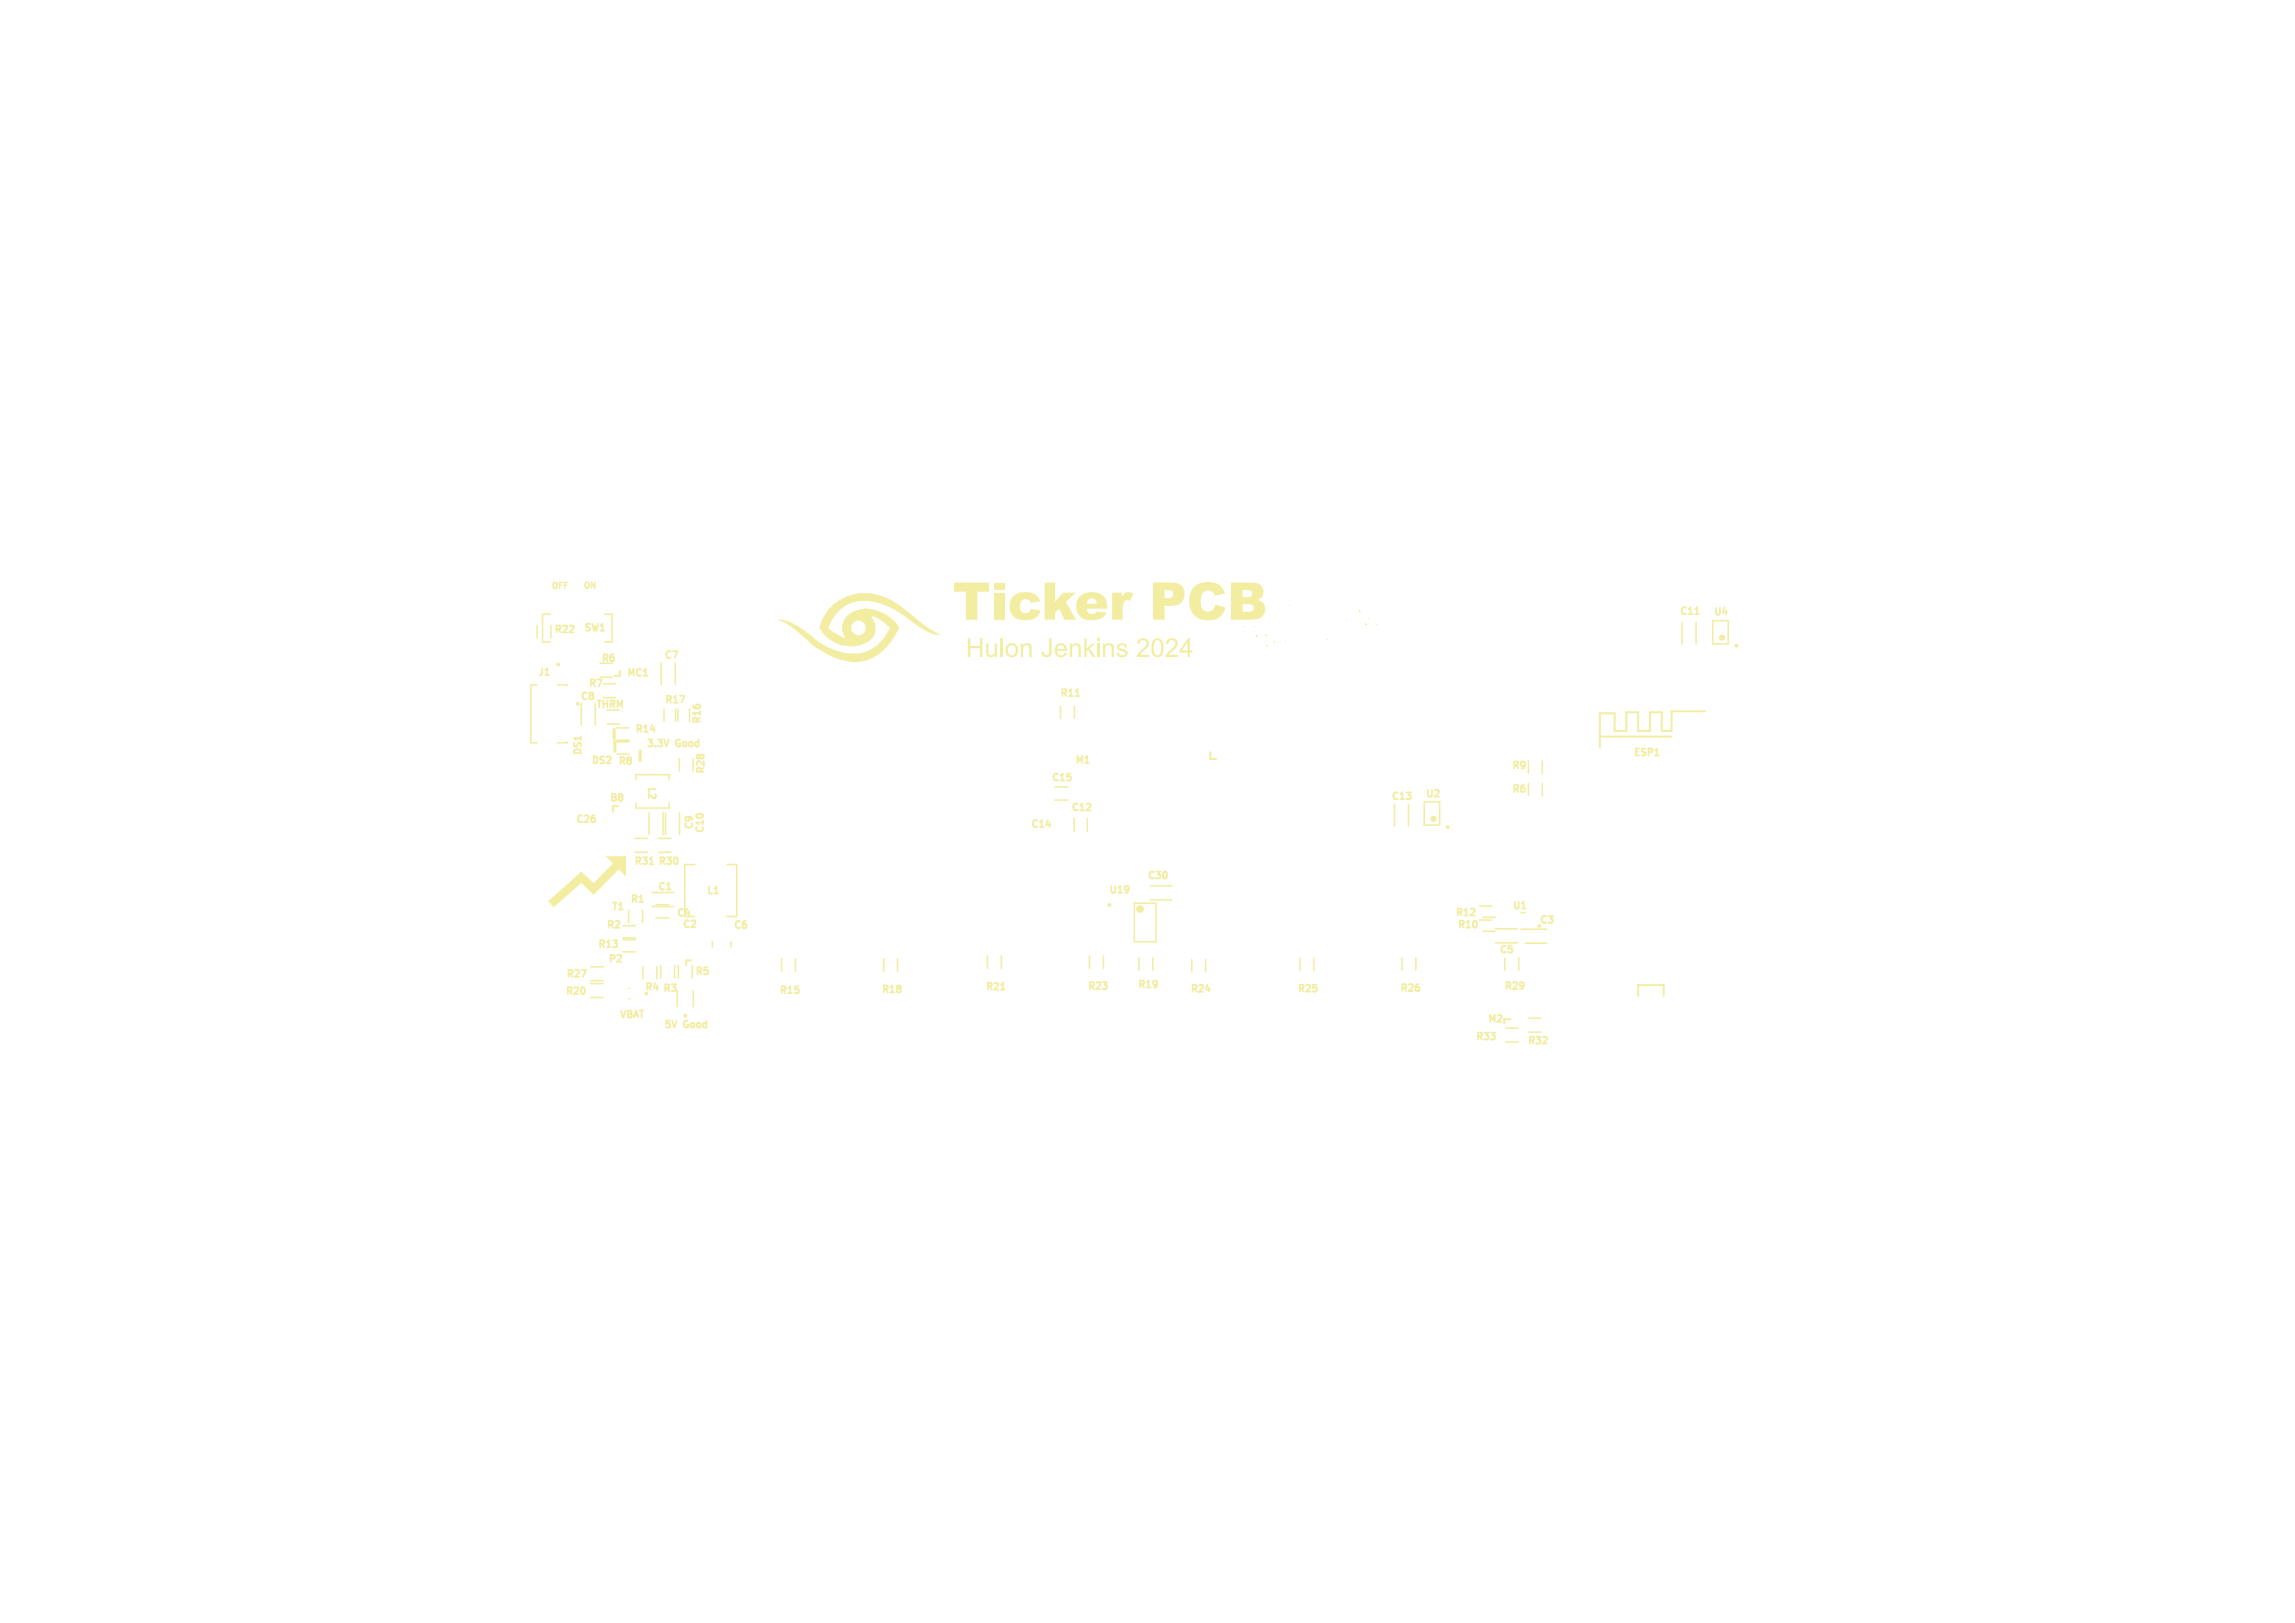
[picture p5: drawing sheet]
<svg xmlns="http://www.w3.org/2000/svg" width="297mm" height="210mm" viewBox="0 0 297 210" stroke-linecap="round" stroke-linejoin="round" font-family="sans-serif">
<defs><g id="words">
<g font-size="1.2" fill="#f2eda1">
<text x="71.6" y="82.2">R22</text>
<text x="75.4" y="82">SW1</text>
<text x="217.2" y="79.8">C11</text>
<text x="221.6" y="79.9">U4</text>
<text x="69.5" y="87.7">J1</text>
<text x="76" y="89.2">R7</text>
<text x="77.7" y="85.9">R6</text>
<text x="81" y="87.8">MC1</text>
<text x="85.8" y="85.5">C7</text>
<text x="75" y="90.9">C8</text>
<text x="77" y="91.9">THRM</text>
<text x="82" y="95.1">R14</text>
<text x="85.9" y="91.3">R17</text>
<text x="91" y="93.8" transform="rotate(-90 91 93.8)">R16</text>
<text x="137" y="90.4">R11</text>
<text x="75.5" y="97.9" transform="rotate(-90 75.5 97.9)">DS1</text>
<text x="76.4" y="99.1">DS2</text>
<text x="79.9" y="99.2">R8</text>
<text x="83.5" y="97">3.3V</text>
<text x="83.6" y="101.7" transform="rotate(90 83.6 101.7)">L2</text>
<text x="87.6" y="97">Good</text>
<text x="91.4" y="100.3" transform="rotate(-90 91.4 100.3)">R28</text>
<text x="135.9" y="101.4">C15</text>
<text x="139" y="99.1">M1</text>
<text x="195.5" y="99.8">R9</text>
<text x="211.2" y="98.1">ESP1</text>
<text x="74.4" y="106.8">C26</text>
<text x="78.8" y="104">B8</text>
<text x="90" y="107.5" transform="rotate(-90 90 107.5)">C9</text>
<text x="91.3" y="108" transform="rotate(-90 91.3 108)">C10</text>
<text x="133.2" y="107.4">C14</text>
<text x="138.5" y="105.2">C12</text>
<text x="179.9" y="103.8">C13</text>
<text x="184.4" y="103.5">U2</text>
<text x="195.5" y="102.9">R6</text>
<text x="81.9" y="112.2">R31 R30</text>
<text x="79" y="118.1">T1</text>
<text x="81.4" y="117.1">R1</text>
<text x="85" y="115.5">C1</text>
<text x="87.4" y="118.9">C4</text>
<text x="91.3" y="116">L1</text>
<text x="143.4" y="115.9">U19</text>
<text x="148.4" y="114">C30</text>
<text x="188.2" y="118.8">R12</text>
<text x="195.6" y="117.9">U1</text>
<text x="199.1" y="119.8">C3</text>
<text x="77.2" y="122.9">R13</text>
<text x="78.4" y="120.4">R2</text>
<text x="78.6" y="124.8">P2</text>
<text x="88.2" y="120.4">C2</text>
<text x="94.8" y="120.5">C6</text>
<text x="188.5" y="120.4">R10</text>
<text x="193.9" y="123.6">C5</text>
<text x="73" y="129">R20</text>
<text x="73.1" y="126.8">R27</text>
<text x="83.3" y="128.5">R4 R3</text>
<text x="89.8" y="126.5">R5</text>
<text x="100.7" y="128.9">R15</text>
<text x="113.9" y="128.8">R18</text>
<text x="127.4" y="128.4">R21</text>
<text x="140.6" y="128.4">R23</text>
<text x="147.1" y="128.2">R19</text>
<text x="153.9" y="128.7">R24</text>
<text x="167.7" y="128.7">R25</text>
<text x="181" y="128.6">R26</text>
<text x="194.5" y="128.4">R29</text>
<text x="80" y="132">VBAT</text>
<text x="85.8" y="133.3">5V</text>
<text x="88.6" y="133.3">Good</text>
<text x="190.8" y="134.9">R33</text>
<text x="192.4" y="132.6">M2</text>
<text x="197.5" y="135.4">R32</text>
</g>
<g font-size="1.1" fill="#f2eda1">
<text x="71.3" y="76.2">OFF</text>
<text x="75.5" y="76.2">ON</text>
</g>
</g></defs>
<g fill="#f2eda1">
<path d="M100.6 80.2h.7l.8 .2 1.1 .5 .3 .3 .3 .2 .2 .2h.3l.5 .6 .4 .2 .4 .4h.1l.4 .4 .3 .1v.1l.5 .2v.1l.7 .2 .3 .2 .5 .1v.1h.2l.2 .1 .7 .1h1.9l.2-.1 .7-.1 .4-.3 .1-.1h.2l.2-.2 .3-.1 .2-.3h.1v-.2h.2v-.2l.2-.1 .1-.2 .2-.1 .1-.4 .2-.1 .3-.6a.24 .24 0 0 0 0-.3 .24 .24 0 0 0-.2-.1l-.5-.5-.3-.1-.1-.2h-.3v-.2l-.5-.2-.4-.1 .3 .6v.2l.1 .1v.3h.1v.9h-.1v.3h-.1v.3l-.5 .5h-.1l-.3 .3h-.2l-.5 .3-.8 .1h-1.6v-.1h-.3l-.2-.2h-.2l-.1-.1h-.2l-.1-.1h-.2l-.1-.2-.3-.1-.2-.2h-.1l-.6-.6-.2-.4a.58 .58 0 0 1-.1-.9l.1-.2v-.2l.1-.1 .1-.3 .3-.3v-.2l.2-.2 .1-.3 .3-.2h.1l.1-.3 .3-.3 .4-.1 .1-.2 .7-.3v-.2h.2l.3-.2h.3l.1-.1h.3l.2-.2h2.2h.5l.2 .2h.4l.1 .1h.3l.2 .2h.4l.1 .2h.2v.1h.2l.1 .2 .4 .1 .3 .3 .4 .1 .3 .4 .3 .1 .6 .6h.1l.3 .3h.1l.3 .4 .5 .2 .2 .4 .4 .1 .1 .2h.2l.1 .2 .9 .4v.2l.5 .2 .4 .1h-.9l-.4-.1-.8-.4-.1-.2h-.3l-.1-.2-.2-.1-.2-.2h-.3l-.1-.2h-.2l-.1-.3-.3-.1-.3-.3-.3-.1-.4-.4-.3-.1-.2-.2h-.2l-.1-.2h-.2l-.1-.2-.7-.3h-.2l-.2-.2h-.2l-.1-.1h-.2l-.4-.2h-.4l-.2-.2h-.5h-1.9l-.2 .2h-.3l-.1 .1-.4 .1-.1 .1-.5 .2-.8 .8v.2l-.3 .2-.1 .2h-.1v.3h-.2v.2h-.1l-.1 .4-.1 .1-.1 .5h.2l.4 .4 .3 .1v.1l.3 .1 .1 .1 .8 .4v-.2l-.2-.5v-.1l-.1-.2v-.7h1.2v.7l.2 .2 .1 .2 .5 .1v.1l.5-.1 .5-.5v-.7l-.1-.2-.3-.2-.1-.1h-.2v-.1l-.6 .1-.1 .1-.3 .2-.1 .2h-1.2v-.1h.1v-.3l.2-.4 .7-.8 .8-.3h.2l.2-.2h.6v-.1l1.2 .1 .4 .2h.3l.1 .2h.2l.1 .1h.3v.2l.5 .1 .1 .2 .3 .1 1 1.1a.72 .72 0 0 1-.3 .9l-.1 .3h-.1v.2l-.2 .1v.1h-.1l-.2 .5h-.2v.2l-.3 .3v.2h-.2v.2h-.2v.2h-.2l-.5 .6h-.3l-.3 .3-.9 .3-.2 .1h-.4l-.3 .2h-1.3v-.1l-.7-.1-.2-.1-1-.2-.1-.2h-.2l-1.1-.5-.3-.3h-.2l-.2-.2h-.2l-.3-.4-.4-.1-.7-.8h-.1v-.1h-.2l-.2-.2v-.2h-.2l-.4-.4h-.1l-.3-.4-.3-.1-.3-.3z"/>
<path d="M71 116.5l.2-.1 2.1-1.9h.1l1.8-1.7 1.5 1.4h.2l2.4-2.4-.9-1h2.6v2.6l-.9-.9-3.2 3.2h-.1l-1.4-1.4h-.2l-3.5 3.1-.8-.8z"/>
<path d="M123.5 75.4h4.5v1.2h-1.5v3.6h-1.5v-3.6h-1.5z"/>
<path d="M128.6 75.4h1.4v.9h-1.4z"/>
<path d="M128.6 76.7h1.4v3.5h-1.4z"/>
<path d="M131.2 77.1a2.59 2.59 0 0 1 3 0l.4 .7-1.2 .2a.73 .73 0 0 0-1-.4 .73 .73 0 0 0-.4 .9 .73 .73 0 0 0 .5 .8 .73 .73 0 0 0 .9-.5l1.3 .2a1.73 1.73 0 0 1-1.9 1.3 1.84 1.84 0 0 1-2-1 1.84 1.84 0 0 1 .4-2.2z"/>
<path d="M135.2 75.4h1.4v2.5l.9-1.2h1.7l-1.3 1.2 1.4 2.3h-1.5l-.7-1.4-.5 .5v.9h-1.4z"/>
<path d="M139.8 77.1a2.45 2.45 0 0 1 3.1 .1 2.14 2.14 0 0 1 .4 1.6h-2.7a.7 .7 0 0 0 .5 .6 .7 .7 0 0 0 .8-.2l1.3 .1a2.05 2.05 0 0 1-2.4 .9 1.72 1.72 0 0 1-1.5-2.1h2.6a.66 .66 0 0 0-.6-.7 .66 .66 0 0 0-.7 .7h-1.3a1.62 1.62 0 0 1 .5-1z"/>
<path d="M143.9 76.7h1.3v.6a.95 .95 0 0 1 1.5-.5l-.4 1a.56 .56 0 0 0-.9 .3l-.1 2.1h-1.4z"/>
<path d="M149.2 75.4h2.5a1.5 1.5 0 0 1 1.6 1.3 1.5 1.5 0 0 1-1.3 1.7h-1.3v1.8h-1.5v-2.8h1.9a.57 .57 0 0 0 .7-.5 .57 .57 0 0 0-.7-.5h-.4v1h-1.5z"/>
<path d="M154.5 75.9a2.79 2.79 0 0 1 3.5 0l.5 .9-1.3 .3a.92 .92 0 0 0-1-.7 .92 .92 0 0 0-.8 .9v.9a.93 .93 0 0 0 .9 1 .93 .93 0 0 0 1-1l1.3 .4a2.12 2.12 0 0 1-2.7 1.6 2.22 2.22 0 0 1-2-2.4 2.54 2.54 0 0 1 .6-1.9z"/>
<path d="M159.3 75.4h2.8a1.17 1.17 0 0 1 1.4 .8 1.17 1.17 0 0 1-.8 1.4 1.26 1.26 0 0 1 1 1.4 1.26 1.26 0 0 1-1.2 1.1l-3.2 .1v-1h1.5a1.81 1.81 0 0 0 1.3-.2 .51 .51 0 0 0 .1-.6 .51 .51 0 0 0-.6-.2h-.8v1h-1.5v-1.9h1.5a1.6 1.6 0 0 0 1.1-.2 .47 .47 0 0 0 .1-.5 .47 .47 0 0 0-.5-.2h-.7v.9h-1.5z"/>
<path d="M125.2 82.6h.4v1h1.2v-1h.3v2.4h-.3v-1.1h-1.2v1.1h-.4z"/>
<path d="M127.6 83.3h.3v.9a.44 .44 0 0 0 .4 .6 .44 .44 0 0 0 .4-.6v-.9h.3v1.7h-.2v-.2a.62 .62 0 0 1-.8 .2 .62 .62 0 0 1-.4-.7z"/>
</g>
<path d="M129.6 82.6v2.4" fill="none" stroke="#f2eda1" stroke-width=".3"/>
<g fill="#f2eda1">
<path d="M130.4 83.4a.88 .88 0 0 1 1.4 .6 .88 .88 0 0 1-1.2 1l-.3-.3-.2-.3v-.3h.3a.53 .53 0 0 0 .6 .7 .53 .53 0 0 0 .5-.7 .53 .53 0 0 0-.6-.6 .53 .53 0 0 0-.5 .6h-.3l.1-.3z"/>
<path d="M132.1 83.3h.3v.2a.63 .63 0 0 1 .7-.2 .63 .63 0 0 1 .4 .6v1.1h-.3v-1.1a.43 .43 0 0 0-.5-.4 .43 .43 0 0 0-.3 .6v.9h-.3z"/>
<path d="M135.8 82.6h.3v1.6a.67 .67 0 0 1-.6 .8 .67 .67 0 0 1-.7-.7h.3a.38 .38 0 0 0 .3 .5 .38 .38 0 0 0 .4-.5z"/>
<path d="M136.7 83.5a.81 .81 0 0 1 1-.2 .81 .81 0 0 1 .4 .9h-1.3a.51 .51 0 0 0 .4 .6 .51 .51 0 0 0 .6-.4l.3 .1a.83 .83 0 0 1-1.1 .5 .83 .83 0 0 1-.5-1h1.3a.49 .49 0 0 0-.5-.5 .49 .49 0 0 0-.5 .5h-.3z"/>
<path d="M138.5 83.3h.2v.2a.63 .63 0 0 1 .8-.2 .63 .63 0 0 1 .4 .6v1.1h-.3v-1.1a.43 .43 0 0 0-.5-.4 .43 .43 0 0 0-.4 .6v.9h-.2z"/>
<path d="M140.3 82.6h.3v1.4l.7-.7h.4l-.7 .6 .8 1.1h-.4l-.6-.9-.2 .2v.7h-.3z"/>
<path d="M142 82.6h.3v.3h-.3z"/>
<path d="M142 83.3h.3v1.7h-.3z"/>
<path d="M142.7 83.3h.3v.2a.63 .63 0 0 1 .8-.2 .63 .63 0 0 1 .4 .6v1.1h-.3v-1.1a.43 .43 0 0 0-.5-.4 .43 .43 0 0 0-.4 .6v.9h-.3z"/>
<path d="M144.7 83.4a.74 .74 0 0 1 1.2 .3l-.3 .1a.36 .36 0 0 0-.4-.4 .36 .36 0 0 0-.3 .4l.6 .2a.53 .53 0 0 1 .4 .7 .53 .53 0 0 1-.7 .3 .65 .65 0 0 1-.7-.5l.3-.1a.41 .41 0 0 0 .4 .4 .41 .41 0 0 0 .4-.4 1.62 1.62 0 0 1-1-.5z"/>
<path d="M147.4 82.8a.77 .77 0 0 1 1.2 .1 .77 .77 0 0 1-.3 1.1l-.8 .7h1.2v.3h-1.6v-.1a3.6 3.6 0 0 1 1.1-1.3 .46 .46 0 0 0-.1-.8 .46 .46 0 0 0-.6 .5h-.3z"/>
<path d="M149.4 82.7a.77 .77 0 0 1 .8 0 .77 .77 0 0 1 .4 .8 1.27 1.27 0 0 1-.6 1.5 .8 .8 0 0 1-1-.9v-.3h.3v.3a.47 .47 0 0 0 .2 .6 .47 .47 0 0 0 .6-.1 1.66 1.66 0 0 0-.1-1.7 .49 .49 0 0 0-.6 .1 .49 .49 0 0 0-.1 .5v.3h-.3l.1-.7z"/>
<path d="M151.1 82.8a.77 .77 0 0 1 1.2 .1 .77 .77 0 0 1-.3 1.1l-.8 .7h1.2v.3h-1.6v-.1a3.6 3.6 0 0 1 1.2-1.3 .46 .46 0 0 0-.2-.8 .46 .46 0 0 0-.6 .5h-.3z"/>
<path d="M153.7 82.6h.3v1.6h.3v.2h-.3v.6h-.3v-.6h-1.1v-.2h1.1v-1.1l-.8 1.1h-.3z"/>
</g>
<g fill="none" stroke="#f2eda1" stroke-width=".22">
<path d="M219.4 79.5h.5M70.6 87.4h.5M73.7 81.8h.5M74.2 81v.3M75.2 95.3v.5M83.3 87.4h.5M84.2 94.4h.5M86.6 95.7l-.3 .9M88 90h.6l-.4 .9M90.1 91.2h.4M90.3 97.7h.2M90.6 97.7h.4"/>
<path d="M139.2 90.1h.5M140.4 98.7h.5M214.2 97.8h.5M77 105.9v.4M82.7 116.7h.5M86.3 115.1h.5M87.7 111.1v.6M90.2 105.4h.6M92.4 115.6h.6M135.4 106.7h.5M138.6 100.5v.4M140.6 104.9h.5"/>
<path d="M141.1 104.1v.3M146 114.7l.1 .4-.2 .3M146.1 115l-.1 .1M151 112.9v.6M190.3 118.5h.5M190.8 117.6v.3M191.1 119.3v.6M196.9 117.6h.5M75.2 125.5h.6l-.4 .9M75.6 127.9v.6M103.3 128v.4M116.5 127.6v.2"/>
<path d="M116.5 128v.3M129.5 128.1h.5M149.7 127v.6M149.7 127.3v.1M156 128h.6M170.4 127.8v.4M183.6 127.8v.3M197.1 127.2v.6M197.2 127.5l-.1 .1M199.6 135h.6M200.2 134.2v.3"/>
</g>
<g fill="none" stroke="#f2eda1" stroke-width=".2">
<path d="M71.2 79.5h-1v3.6h1M78.2 79.5h1v3.6h-1M69.5 80.9v1.6M69.5 88.6h-.8v7.5h.8M72.2 88.6h1.2v.2M73.4 96v.1h-1.2M75.2 91v2.8M77 91v2.8M77.6 87.6h1.6M78.1 88.5h1.6M78.1 90.3h1.6M78.6 93.7h1.6"/>
<path d="M79.8 94.2h1.6M79.8 96h1.6M79.8 95.8h1.6M79.8 97.6h1.6M85.6 85.7v2.8M85.9 91.7v1.6M87.4 85.7v2.8M87.4 91.7v1.6M87.7 91.7v1.6M87.9 98.2v1.6M89.2 91.7v1.6M89.7 98.2v1.6"/>
<path d="M137.2 91.4v1.6M139 91.4v1.6M197.8 98.5v1.6M199.6 98.5v1.6M217.7 80.5v2.8M219.5 80.5v2.8M221.7 80.3h2v3h-2zM80.7 119.8h1.6M81.4 117.8v1.6M82.2 108.5h1.6M82.2 110.3h1.6M82.3 100.9v-.7h4.3v.7"/>
<path d="M82.3 103.9v.7h4.3v-.7M83.2 117.8v1.6M84 105.2v2.8M84.4 115.5h2.8M84.4 117.3h2.8M84.9 117.1h1.7M84.9 118.8h1.7M85.2 108.5h1.6M85.2 110.3h1.6M85.8 105.2v2.8M86.1 105.2v2.8M87.9 105.2v2.8"/>
<path d="M89.9 111.9h-1.3v6.7h1.3M94.1 111.9h1.2v6.7h-1.2M136.5 101.8h1.7M136.5 103.5h1.7M139 105.9v1.7M140.7 105.9v1.7M146.8 116.9h2.8v5h-2.8zM148.8 114.6h2.9M148.8 116.4h2.9M180.5 104.1v2.8M182.3 104.1v2.8M184.3 103.8h2v3h-2z"/>
<path d="M191.5 117.2h1.6M191.5 119h1.6M191.9 118.7h1.6M196.8 118.1h.6M197.8 101.3v1.6M199.6 101.3v1.6M76.4 127.3h1.6M76.4 129.1h1.6M76.5 125.1h1.6M76.5 126.9h1.6M80.6 121.4h1.6M80.6 123.2h1.6"/>
<path d="M80.7 121.6h1.6M81.4 127.9h.1M81.4 129.2h.1M83.2 125.1v1.6M85 125.1v1.6M85.5 125v1.6M87.3 125v1.6M87.6 128.2v2.1M87.8 124.9v1.6M89.6 124.9v1.6M89.7 128.2v2.1M92.2 121.8v.7"/>
<path d="M94.6 121.8v.7M101.1 124.1v1.6M102.9 124.1v1.6M114.4 124.1v1.6M116.2 124.1v1.6M127.8 123.7v1.6M129.6 123.7v1.6M141 123.7v1.6M142.8 123.7v1.6M147.4 123.9v1.6M149.2 123.9v1.6M154.2 124.2v1.6"/>
<path d="M156 124.2v1.6M168.2 124v1.6M170 124v1.6M181.4 123.9v1.6M183.2 123.9v1.6M191.9 120.5h1.6M193.5 120.2h2.8M193.5 122h2.8M194.7 124v1.6M194.9 133h1.6M194.9 134.8h1.6M196.5 124v1.6"/>
<path d="M196.8 120.2h3.4M197.4 122.1h2.8M197.8 131.8h1.6M197.8 133.6h1.6"/>
</g>
<g fill="none" stroke="#f2eda1" stroke-width=".25">
<path d="M80.2 86.8v.6h-.6M156.6 97.3v.9h.8M207.2 95.3h9.1M220.6 92h-4.3v2.6h-1.3v-2.4h-1.5v2.4h-1.5v-2.4h-1.5v2.4h-1.5v-2.3h-2v4.4M79.3 104.3v.8M89.4 124.3h-.6v.6M195.4 131.9h-.7v.5M212 128.9v-1.4h3.3v1.4"/>
<circle cx="72.2" cy="86" r=".12"/>
<circle cx="224.7" cy="83.6" r=".12"/>
<circle cx="143.6" cy="117.1" r=".13"/>
<circle cx="187.4" cy="107" r=".12"/>
<circle cx="88.7" cy="131.4" r=".12"/>
</g>
<g fill="none" stroke="#f2eda1" stroke-width=".4">
<path d="M79.5 94.4v1.2M79.6 96v1.2M82.9 97.2v1.2"/>
<circle cx="222.9" cy="82.5" r=".2"/>
<circle cx="185.5" cy="106" r=".2"/>
</g>
<circle cx="147.5" cy="117.6" r=".25" fill="none" stroke="#f2eda1" stroke-width=".5"/>
<use href="#words"/>
</svg>
